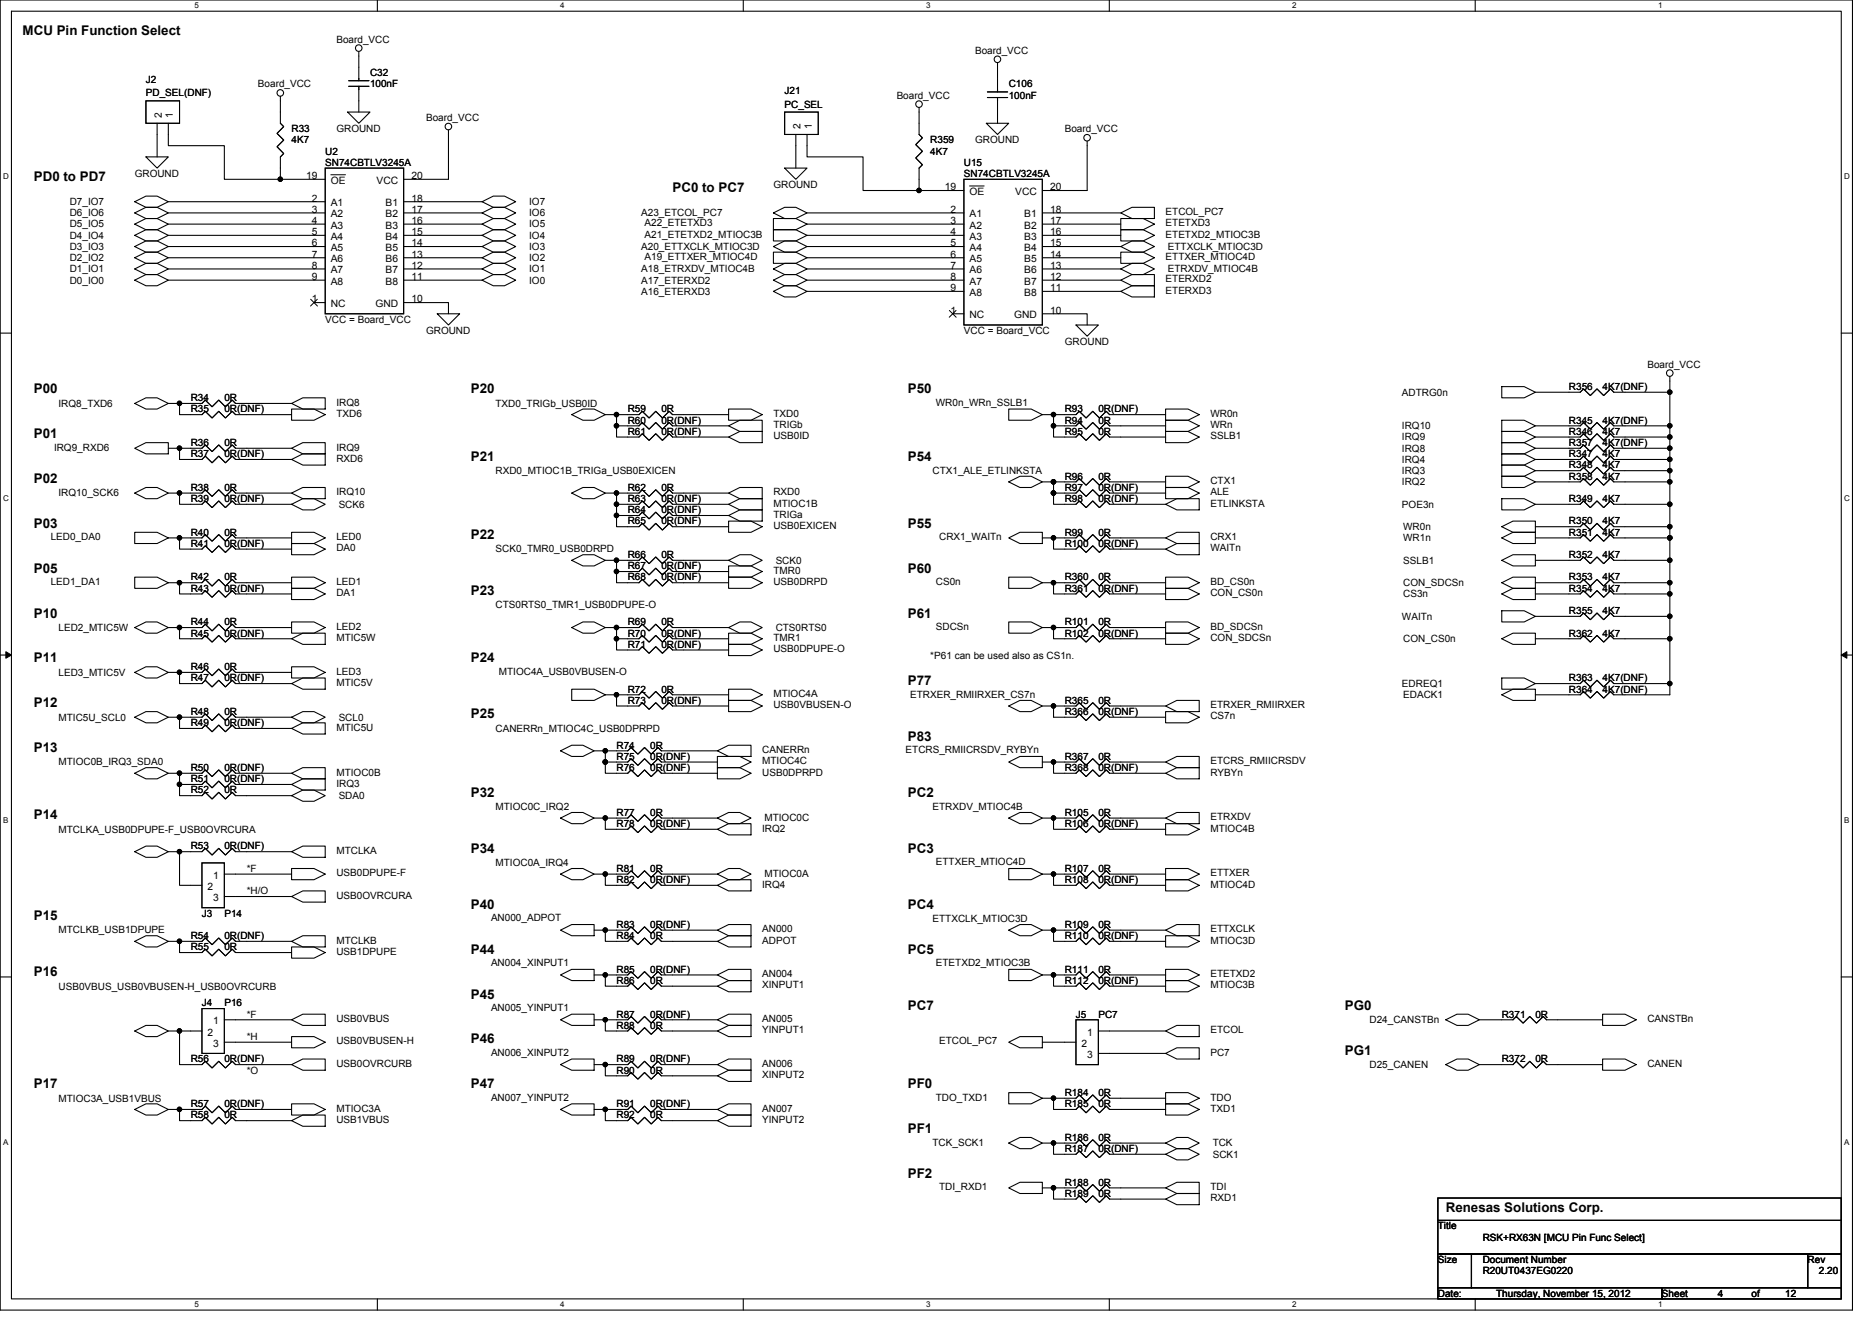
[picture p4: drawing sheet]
<svg xmlns="http://www.w3.org/2000/svg" width="297mm" height="210mm" viewBox="0 0 297 210" stroke-linecap="round" stroke-linejoin="round" font-family="sans-serif">
<defs><g id="words">
<g font-size="2.1">
<text x="3.6" y="5.5">MCU Pin Function Select</text>
<text x="5.4" y="28.6">PD0 to PD7</text>
<text x="106.7" y="30.4">PC0 to PC7</text>
<text x="5.4" y="62.4">P00</text>
<text x="74.7" y="62.4">P20</text>
<text x="144.1" y="62.4">P50</text>
<text x="5.4" y="69.5">P01</text>
<text x="5.4" y="76.6">P02</text>
<text x="74.7" y="73.1">P21</text>
<text x="144.1" y="73.1">P54</text>
<text x="5.4" y="83.8">P03</text>
<text x="144.1" y="83.8">P55</text>
<text x="74.7" y="85.5">P22</text>
<text x="5.4" y="90.9">P05</text>
<text x="74.7" y="94.4">P23</text>
<text x="144.1" y="90.9">P60</text>
<text x="5.4" y="98">P10</text>
<text x="144.1" y="98">P61</text>
<text x="5.4" y="105.1">P11</text>
<text x="74.7" y="105.1">P24</text>
<text x="5.4" y="112.2">P12</text>
<text x="74.7" y="114">P25</text>
<text x="144.1" y="108.6">P77</text>
<text x="5.4" y="119.3">P13</text>
<text x="144.1" y="117.5">P83</text>
<text x="5.4" y="130">P14</text>
<text x="74.7" y="126.4">P32</text>
<text x="144.1" y="126.4">PC2</text>
<text x="74.7" y="135.3">P34</text>
<text x="144.1" y="135.3">PC3</text>
<text x="5.4" y="146">P15</text>
<text x="74.7" y="144.2">P40</text>
<text x="144.1" y="144.2">PC4</text>
<text x="5.4" y="154.9">P16</text>
<text x="74.7" y="151.3">P44</text>
<text x="144.1" y="151.3">PC5</text>
<text x="74.7" y="158.4">P45</text>
<text x="144.1" y="160.2">PC7</text>
<text x="213.4" y="160.2">PG0</text>
<text x="74.7" y="165.5">P46</text>
<text x="213.4" y="167.3">PG1</text>
<text x="5.4" y="172.7">P17</text>
<text x="74.7" y="172.7">P47</text>
<text x="144.1" y="172.7">PF0</text>
<text x="144.1" y="179.8">PF1</text>
<text x="144.1" y="186.9">PF2</text>
<text x="229.4" y="192.2">Renesas Solutions Corp.</text>
</g>
<g font-size="1.6">
<text x="53.4" y="6.8">Board_VCC</text>
<text x="154.7" y="8.5">Board_VCC</text>
<text x="23.2" y="13.1">J2</text>
<text x="23.2" y="15.3">PD_SEL(DNF)</text>
<text x="40.9" y="13.9">Board_VCC</text>
<text x="58.7" y="12.1">C32</text>
<text x="58.7" y="13.9">100nF</text>
<text x="124.5" y="14.9">J21</text>
<text x="124.5" y="17.1">PC_SEL</text>
<text x="142.3" y="15.6">Board_VCC</text>
<text x="160.1" y="13.9">C106</text>
<text x="160.1" y="15.6">100nF</text>
<text x="25.7" y="18.7" transform="rotate(-90 25.7 18.7)">2</text>
<text x="27.4" y="18.7" transform="rotate(-90 27.4 18.7)">1</text>
<text x="46.3" y="21">R33</text>
<text x="46.3" y="22.8">4K7</text>
<text x="53.4" y="21">GROUND</text>
<text x="67.6" y="19.2">Board_VCC</text>
<text x="127" y="20.4" transform="rotate(-90 127 20.4)">2</text>
<text x="128.8" y="20.4" transform="rotate(-90 128.8 20.4)">1</text>
<text x="147.6" y="22.8">R359</text>
<text x="154.7" y="22.8">GROUND</text>
<text x="168.9" y="21">Board_VCC</text>
<text x="21.4" y="28.1">GROUND</text>
<text x="48.6" y="28.4">19</text>
<text x="51.6" y="24.5">U2</text>
<text x="51.6" y="26.3">SN74CBTLV3245A</text>
<text x="52.5" y="29.2">OE</text>
<text x="59.8" y="29.2">VCC</text>
<text x="65.3" y="28.4">20</text>
<text x="122.7" y="29.9">GROUND</text>
<text x="147.6" y="24.5">4K7</text>
<text x="152.9" y="26.3">U15</text>
<text x="152.9" y="28.1">SN74CBTLV3245A</text>
<text x="11.1" y="32.5">D7_IO7</text>
<text x="11.1" y="34.3">D6_IO6</text>
<text x="49.5" y="32">2</text>
<text x="49.5" y="33.8">3</text>
<text x="49.5" y="35.5">4</text>
<text x="52.5" y="32.7">A1</text>
<text x="52.5" y="34.5">A2</text>
<text x="61.2" y="34.5">B2</text>
<text x="61.2" y="32.7">B1</text>
<text x="65.3" y="35.5">16</text>
<text x="65.3" y="33.8">17</text>
<text x="65.3" y="32">18</text>
<text x="84" y="32.5">IO7</text>
<text x="84" y="34.3">IO6</text>
<text x="101.7" y="34.3">A23_ETCOL_PC7</text>
<text x="102.3" y="35.9">A22_ETETXD3</text>
<text x="149.9" y="30.2">19</text>
<text x="150.8" y="33.8">2</text>
<text x="150.8" y="35.5">3</text>
<text x="153.8" y="34.5">A1</text>
<text x="153.8" y="30.9">OE</text>
<text x="161.1" y="30.9">VCC</text>
<text x="162.5" y="34.5">B1</text>
<text x="166.6" y="35.5">17</text>
<text x="166.6" y="33.8">18</text>
<text x="166.6" y="30.2">20</text>
<text x="185" y="34.1">ETCOL_PC7</text>
<text x="185" y="35.9">ETETXD3</text>
<text x="11.1" y="36.1">D5_IO5</text>
<text x="11.1" y="37.9">D4_IO4</text>
<text x="11.1" y="39.6">D3_IO3</text>
<text x="11.1" y="41.4">D2_IO2</text>
<text x="49.5" y="37.3">5</text>
<text x="49.5" y="39.1">6</text>
<text x="49.5" y="40.9">7</text>
<text x="52.5" y="36.3">A3</text>
<text x="52.5" y="38.1">A4</text>
<text x="52.5" y="39.8">A5</text>
<text x="52.5" y="41.6">A6</text>
<text x="61.2" y="41.6">B6</text>
<text x="61.2" y="39.8">B5</text>
<text x="61.2" y="38.1">B4</text>
<text x="61.2" y="36.3">B3</text>
<text x="65.3" y="40.9">13</text>
<text x="65.3" y="39.1">14</text>
<text x="65.3" y="37.3">15</text>
<text x="84" y="36.1">IO5</text>
<text x="84" y="37.9">IO4</text>
<text x="84" y="39.6">IO3</text>
<text x="84" y="41.4">IO2</text>
<text x="101.7" y="39.6">A20_ETTXCLK_MTIOC3D</text>
<text x="102.3" y="37.7">A21_ETETXD2_MTIOC3B</text>
<text x="102.3" y="41.3">A19_ETTXER_MTIOC4D</text>
<text x="150.8" y="37.3">4</text>
<text x="150.8" y="39.1">5</text>
<text x="150.8" y="40.9">6</text>
<text x="153.8" y="36.3">A2</text>
<text x="153.8" y="38.1">A3</text>
<text x="153.8" y="39.8">A4</text>
<text x="153.8" y="41.6">A5</text>
<text x="162.5" y="41.6">B5</text>
<text x="162.5" y="39.8">B4</text>
<text x="162.5" y="38.1">B3</text>
<text x="162.5" y="36.3">B2</text>
<text x="166.6" y="40.9">14</text>
<text x="166.6" y="39.1">15</text>
<text x="166.6" y="37.3">16</text>
<text x="185" y="37.7">ETETXD2_MTIOC3B</text>
<text x="185" y="41.3">ETTXER_MTIOC4D</text>
<text x="185.3" y="39.6">ETTXCLK_MTIOC3D</text>
<text x="11.1" y="43.2">D1_IO1</text>
<text x="11.1" y="45">D0_IO0</text>
<text x="49.5" y="48">1</text>
<text x="49.5" y="42.7">8</text>
<text x="49.5" y="44.4">9</text>
<text x="52.5" y="43.4">A7</text>
<text x="52.5" y="45.2">A8</text>
<text x="61.2" y="45.2">B8</text>
<text x="61.2" y="43.4">B7</text>
<text x="65.3" y="44.4">11</text>
<text x="65.3" y="42.7">12</text>
<text x="65.3" y="48">10</text>
<text x="84" y="43.2">IO1</text>
<text x="84" y="45">IO0</text>
<text x="101.7" y="43.2">A18_ETRXDV_MTIOC4B</text>
<text x="101.7" y="45">A17_ETERXD2</text>
<text x="101.7" y="46.8">A16_ETERXD3</text>
<text x="150.8" y="42.7">7</text>
<text x="150.8" y="44.4">8</text>
<text x="150.8" y="46.2">9</text>
<text x="153.8" y="43.4">A6</text>
<text x="153.8" y="45.2">A7</text>
<text x="153.8" y="46.9">A8</text>
<text x="162.5" y="46.9">B8</text>
<text x="162.5" y="45.2">B7</text>
<text x="162.5" y="43.4">B6</text>
<text x="166.6" y="46.2">11</text>
<text x="166.6" y="44.4">12</text>
<text x="166.6" y="42.7">13</text>
<text x="185" y="44.8">ETERXD2</text>
<text x="185" y="46.6">ETERXD3</text>
<text x="185.3" y="43.2">ETRXDV_MTIOC4B</text>
<text x="51.6" y="51.2">VCC = Board_VCC</text>
<text x="52.5" y="48.7">NC</text>
<text x="59.6" y="48.7">GND</text>
<text x="67.6" y="53">GROUND</text>
<text x="150.8" y="49.8">1</text>
<text x="152.9" y="53">VCC = Board_VCC</text>
<text x="153.8" y="50.5">NC</text>
<text x="160.9" y="50.5">GND</text>
<text x="166.6" y="49.8">10</text>
<text x="168.9" y="54.8">GROUND</text>
<text x="261.4" y="58.3">Board_VCC</text>
<text x="9.3" y="64.5">IRQ8_TXD6</text>
<text x="30.3" y="63.6">R34</text>
<text x="30.3" y="65.4">R35</text>
<text x="35.6" y="63.6">0R</text>
<text x="35.6" y="65.4">0R(DNF)</text>
<text x="53.4" y="64.4">IRQ8</text>
<text x="78.6" y="64.5">TXD0_TRIGb_USB0ID</text>
<text x="99.6" y="65.4">R59</text>
<text x="104.9" y="65.4">0R</text>
<text x="148.5" y="64.4">WR0n_WRn_SSLB1</text>
<text x="168.9" y="65.4">R93</text>
<text x="174.3" y="65.4">0R(DNF)</text>
<text x="222.5" y="62.8">ADTRG0n</text>
<text x="249" y="61.9">R356</text>
<text x="254.3" y="61.9">4K7(DNF)</text>
<text x="8.6" y="71.5">IRQ9_RXD6</text>
<text x="30.3" y="70.8">R36</text>
<text x="35.6" y="70.8">0R</text>
<text x="53.4" y="66.1">TXD6</text>
<text x="53.4" y="71.5">IRQ9</text>
<text x="99.6" y="69">R61</text>
<text x="99.6" y="67.2">R60</text>
<text x="104.9" y="69">0R(DNF)</text>
<text x="104.9" y="67.2">0R(DNF)</text>
<text x="122.7" y="66.1">TXD0</text>
<text x="122.7" y="67.9">TRIGb</text>
<text x="122.7" y="69.7">USB0ID</text>
<text x="168.9" y="69">R95</text>
<text x="168.9" y="67.2">R94</text>
<text x="174.3" y="69">0R</text>
<text x="174.3" y="67.2">0R</text>
<text x="192.1" y="66.1">WR0n</text>
<text x="192.1" y="67.9">WRn</text>
<text x="192.1" y="69.7">SSLB1</text>
<text x="222.5" y="68.1">IRQ10</text>
<text x="222.5" y="69.9">IRQ9</text>
<text x="222.5" y="71.6">IRQ8</text>
<text x="249" y="67.2">R345</text>
<text x="249" y="70.8">R357</text>
<text x="249" y="69">R346</text>
<text x="254.3" y="67.2">4K7(DNF)</text>
<text x="254.3" y="70.8">4K7(DNF)</text>
<text x="254.3" y="69">4K7</text>
<text x="30.3" y="72.5">R37</text>
<text x="30.3" y="77.9">R38</text>
<text x="35.6" y="72.5">0R(DNF)</text>
<text x="35.6" y="77.9">0R</text>
<text x="53.4" y="73.3">RXD6</text>
<text x="78.6" y="75.2">RXD0_MTIOC1B_TRIGa_USB0EXICEN</text>
<text x="99.6" y="77.9">R62</text>
<text x="104.9" y="77.9">0R</text>
<text x="148" y="75.2">CTX1_ALE_ETLINKSTA</text>
<text x="168.9" y="76.1">R96</text>
<text x="168.9" y="77.9">R97</text>
<text x="174.3" y="76.1">0R</text>
<text x="174.3" y="77.9">0R(DNF)</text>
<text x="192.1" y="76.8">CTX1</text>
<text x="222.5" y="75.2">IRQ3</text>
<text x="222.5" y="73.4">IRQ4</text>
<text x="222.5" y="77">IRQ2</text>
<text x="249" y="72.5">R347</text>
<text x="249" y="76.1">R358</text>
<text x="249" y="74.3">R348</text>
<text x="254.3" y="72.5">4K7</text>
<text x="254.3" y="76.1">4K7</text>
<text x="254.3" y="74.3">4K7</text>
<text x="9.3" y="78.8">IRQ10_SCK6</text>
<text x="30.3" y="79.7">R39</text>
<text x="35.6" y="79.7">0R(DNF)</text>
<text x="53.4" y="78.6">IRQ10</text>
<text x="53.7" y="80.5">SCK6</text>
<text x="99.6" y="81.4">R64</text>
<text x="99.6" y="83.2">R65</text>
<text x="99.6" y="79.7">R63</text>
<text x="104.9" y="81.4">0R(DNF)</text>
<text x="104.9" y="83.2">0R(DNF)</text>
<text x="104.9" y="79.7">0R(DNF)</text>
<text x="122.7" y="78.6">RXD0</text>
<text x="122.7" y="80.4">MTIOC1B</text>
<text x="122.7" y="82.1">TRIGa</text>
<text x="122.7" y="83.9">USB0EXICEN</text>
<text x="168.9" y="79.7">R98</text>
<text x="174.3" y="79.7">0R(DNF)</text>
<text x="192.1" y="78.6">ALE</text>
<text x="192.1" y="80.4">ETLINKSTA</text>
<text x="222.5" y="80.5">POE3n</text>
<text x="249" y="83.2">R350</text>
<text x="249" y="79.7">R349</text>
<text x="254.3" y="83.2">4K7</text>
<text x="254.3" y="79.7">4K7</text>
<text x="8" y="85.7">LED0_DA0</text>
<text x="30.3" y="86.8">R41</text>
<text x="30.3" y="85">R40</text>
<text x="35.6" y="86.8">0R(DNF)</text>
<text x="35.6" y="85">0R</text>
<text x="53.4" y="85.7">LED0</text>
<text x="53.4" y="87.5">DA0</text>
<text x="78.6" y="87.7">SCK0_TMR0_USB0DRPD</text>
<text x="99.6" y="88.5">R66</text>
<text x="104.9" y="88.5">0R</text>
<text x="123.1" y="89.4">SCK0</text>
<text x="149" y="85.7">CRX1_WAITn</text>
<text x="168.9" y="85">R99</text>
<text x="168.9" y="86.8">R100</text>
<text x="174.3" y="86.8">0R(DNF)</text>
<text x="174.3" y="85">0R</text>
<text x="192.1" y="85.7">CRX1</text>
<text x="192.1" y="87.5">WAITn</text>
<text x="222.6" y="85.9">WR1n</text>
<text x="222.6" y="84.1">WR0n</text>
<text x="222.6" y="89.4">SSLB1</text>
<text x="249" y="88.5">R352</text>
<text x="249" y="85">R351</text>
<text x="254.3" y="88.5">4K7</text>
<text x="254.3" y="85">4K7</text>
<text x="8" y="92.8">LED1_DA1</text>
<text x="30.3" y="92.1">R42</text>
<text x="30.3" y="93.9">R43</text>
<text x="35.6" y="92.1">0R</text>
<text x="35.6" y="93.9">0R(DNF)</text>
<text x="53.4" y="92.8">LED1</text>
<text x="53.4" y="94.6">DA1</text>
<text x="99.6" y="90.3">R67</text>
<text x="99.6" y="92.1">R68</text>
<text x="104.9" y="90.3">0R(DNF)</text>
<text x="104.9" y="92.1">0R(DNF)</text>
<text x="122.7" y="91">TMR0</text>
<text x="122.7" y="92.8">USB0DRPD</text>
<text x="148.5" y="92.8">CS0n</text>
<text x="168.9" y="92.1">R360</text>
<text x="168.9" y="93.9">R361</text>
<text x="174.3" y="92.1">0R</text>
<text x="174.3" y="93.9">0R(DNF)</text>
<text x="192.1" y="92.8">BD_CS0n</text>
<text x="192.1" y="94.6">CON_CS0n</text>
<text x="222.6" y="93">CON_SDCSn</text>
<text x="222.6" y="94.8">CS3n</text>
<text x="249" y="93.9">R354</text>
<text x="249" y="92.1">R353</text>
<text x="254.3" y="93.9">4K7</text>
<text x="254.3" y="92.1">4K7</text>
<text x="9.3" y="100.1">LED2_MTIC5W</text>
<text x="30.3" y="101">R45</text>
<text x="30.3" y="99.2">R44</text>
<text x="35.6" y="101">0R(DNF)</text>
<text x="35.6" y="99.2">0R</text>
<text x="53.4" y="99.9">LED2</text>
<text x="53.4" y="101.7">MTIC5W</text>
<text x="78.6" y="96.5">CTS0RTS0_TMR1_USB0DPUPE-O</text>
<text x="99.6" y="99.2">R69</text>
<text x="99.6" y="101">R70</text>
<text x="104.9" y="99.2">0R</text>
<text x="104.9" y="101">0R(DNF)</text>
<text x="122.7" y="101.7">TMR1</text>
<text x="123.1" y="100.1">CTS0RTS0</text>
<text x="148.5" y="99.9">SDCSn</text>
<text x="168.9" y="101">R102</text>
<text x="168.9" y="99.2">R101</text>
<text x="174.3" y="101">0R(DNF)</text>
<text x="174.3" y="99.2">0R</text>
<text x="192.1" y="99.9">BD_SDCSn</text>
<text x="192.1" y="101.7">CON_SDCSn</text>
<text x="222.5" y="98.3">WAITn</text>
<text x="222.6" y="101.9">CON_CS0n</text>
<text x="249" y="101">R362</text>
<text x="249" y="97.4">R355</text>
<text x="254.3" y="101">4K7</text>
<text x="254.3" y="97.4">4K7</text>
<text x="9.3" y="107.2">LED3_MTIC5V</text>
<text x="30.3" y="106.3">R46</text>
<text x="35.6" y="106.3">0R</text>
<text x="53.4" y="107">LED3</text>
<text x="79.2" y="107">MTIOC4A_USB0VBUSEN-O</text>
<text x="99.6" y="102.8">R71</text>
<text x="104.9" y="102.8">0R(DNF)</text>
<text x="122.7" y="103.5">USB0DPUPE-O</text>
<text x="147.6" y="104.5">*P61 can be used also as CS1n.</text>
<text x="30.3" y="108.1">R47</text>
<text x="30.3" y="113.4">R48</text>
<text x="35.6" y="108.1">0R(DNF)</text>
<text x="35.6" y="113.4">0R</text>
<text x="53.4" y="108.8">MTIC5V</text>
<text x="99.6" y="111.7">R73</text>
<text x="99.6" y="109.9">R72</text>
<text x="104.9" y="111.7">0R(DNF)</text>
<text x="104.9" y="109.9">0R</text>
<text x="122.7" y="110.6">MTIOC4A</text>
<text x="122.7" y="112.4">USB0VBUSEN-O</text>
<text x="144.4" y="110.8">ETRXER_RMIIRXER_CS7n</text>
<text x="168.9" y="113.4">R366</text>
<text x="168.9" y="111.7">R365</text>
<text x="174.3" y="113.4">0R(DNF)</text>
<text x="174.3" y="111.7">0R</text>
<text x="192.1" y="112.4">ETRXER_RMIIRXER</text>
<text x="222.5" y="109">EDREQ1</text>
<text x="222.6" y="110.8">EDACK1</text>
<text x="249" y="108.1">R363</text>
<text x="249" y="109.9">R364</text>
<text x="254.3" y="108.1">4K7(DNF)</text>
<text x="254.3" y="109.9">4K7(DNF)</text>
<text x="9.3" y="114.3">MTIC5U_SCL0</text>
<text x="30.3" y="115.2">R49</text>
<text x="35.6" y="115.2">0R(DNF)</text>
<text x="53.4" y="115.9">MTIC5U</text>
<text x="53.7" y="114.3">SCL0</text>
<text x="78.6" y="116.1">CANERRn_MTIOC4C_USB0DPRPD</text>
<text x="97.8" y="118.8">R74</text>
<text x="103.2" y="118.8">0R</text>
<text x="120.9" y="119.5">CANERRn</text>
<text x="143.7" y="119.5">ETCRS_RMIICRSDV_RYBYn</text>
<text x="192.1" y="114.2">CS7n</text>
<text x="9.3" y="121.4">MTIOC0B_IRQ3_SDA0</text>
<text x="30.3" y="125.9">R52</text>
<text x="30.3" y="124.1">R51</text>
<text x="30.3" y="122.3">R50</text>
<text x="35.6" y="125.9">0R</text>
<text x="35.6" y="124.1">0R(DNF)</text>
<text x="35.6" y="122.3">0R(DNF)</text>
<text x="53.4" y="123">MTIOC0B</text>
<text x="53.4" y="124.8">IRQ3</text>
<text x="97.8" y="122.3">R76</text>
<text x="97.8" y="120.5">R75</text>
<text x="103.2" y="122.3">0R(DNF)</text>
<text x="103.2" y="120.5">0R(DNF)</text>
<text x="120.9" y="121.3">MTIOC4C</text>
<text x="120.9" y="123">USB0DPRPD</text>
<text x="168.9" y="120.5">R367</text>
<text x="168.9" y="122.3">R368</text>
<text x="174.3" y="120.5">0R</text>
<text x="174.3" y="122.3">0R(DNF)</text>
<text x="192.1" y="121.3">ETCRS_RMIICRSDV</text>
<text x="192.1" y="123">RYBYn</text>
<text x="53.7" y="126.8">SDA0</text>
<text x="78.6" y="128.5">MTIOC0C_IRQ2</text>
<text x="97.8" y="129.4">R77</text>
<text x="97.8" y="131.2">R78</text>
<text x="103.2" y="129.4">0R</text>
<text x="103.2" y="131.2">0R(DNF)</text>
<text x="120.9" y="131.9">IRQ2</text>
<text x="121.3" y="130.3">MTIOC0C</text>
<text x="148" y="128.5">ETRXDV_MTIOC4B</text>
<text x="168.9" y="129.4">R105</text>
<text x="168.9" y="131.2">R106</text>
<text x="174.3" y="129.4">0R</text>
<text x="174.3" y="131.2">0R(DNF)</text>
<text x="192.1" y="130.2">ETRXDV</text>
<text x="192.1" y="131.9">MTIOC4B</text>
<text x="9.3" y="132.1">MTCLKA_USB0DPUPE-F_USB0OVRCURA</text>
<text x="30.3" y="134.8">R53</text>
<text x="35.6" y="134.8">0R(DNF)</text>
<text x="53.4" y="135.5">MTCLKA</text>
<text x="78.6" y="137.4">MTIOC0A_IRQ4</text>
<text x="148.5" y="137.3">ETTXER_MTIOC4D</text>
<text x="32.9" y="141.2">2</text>
<text x="33.8" y="139.4">1</text>
<text x="33.8" y="143">3</text>
<text x="39.2" y="138.3">*F</text>
<text x="39.2" y="141.9">*H/O</text>
<text x="53.4" y="139">USB0DPUPE-F</text>
<text x="53.4" y="142.6">USB0OVRCURA</text>
<text x="97.8" y="138.3">R81</text>
<text x="97.8" y="140.1">R82</text>
<text x="103.2" y="138.3">0R</text>
<text x="103.2" y="140.1">0R(DNF)</text>
<text x="120.9" y="140.8">IRQ4</text>
<text x="121.3" y="139.2">MTIOC0A</text>
<text x="168.9" y="138.3">R107</text>
<text x="168.9" y="140.1">R108</text>
<text x="174.3" y="138.3">0R</text>
<text x="174.3" y="140.1">0R(DNF)</text>
<text x="192.1" y="139">ETTXER</text>
<text x="192.1" y="140.8">MTIOC4D</text>
<text x="9.3" y="148.1">MTCLKB_USB1DPUPE</text>
<text x="30.3" y="149">R54</text>
<text x="32" y="145.4">J3</text>
<text x="35.6" y="149">0R(DNF)</text>
<text x="35.6" y="145.4">P14</text>
<text x="53.4" y="149.7">MTCLKB</text>
<text x="77.9" y="146.2">AN000_ADPOT</text>
<text x="97.8" y="149">R84</text>
<text x="97.8" y="147.2">R83</text>
<text x="103.2" y="149">0R</text>
<text x="103.2" y="147.2">0R(DNF)</text>
<text x="120.9" y="147.9">AN000</text>
<text x="120.9" y="149.7">ADPOT</text>
<text x="148" y="146.3">ETTXCLK_MTIOC3D</text>
<text x="168.9" y="147.2">R109</text>
<text x="168.9" y="149">R110</text>
<text x="174.3" y="147.2">0R</text>
<text x="174.3" y="149">0R(DNF)</text>
<text x="192.1" y="147.9">ETTXCLK</text>
<text x="192.1" y="149.7">MTIOC3D</text>
<text x="30.3" y="150.8">R55</text>
<text x="35.6" y="150.8">0R</text>
<text x="53.4" y="151.5">USB1DPUPE</text>
<text x="77.9" y="153.3">AN004_XINPUT1</text>
<text x="97.8" y="154.3">R85</text>
<text x="103.2" y="154.3">0R(DNF)</text>
<text x="120.9" y="155">AN004</text>
<text x="148.5" y="153.3">ETETXD2_MTIOC3B</text>
<text x="168.9" y="154.3">R111</text>
<text x="174.3" y="154.3">0R</text>
<text x="192.1" y="155">ETETXD2</text>
<text x="9.3" y="157">USB0VBUS_USB0VBUSEN-H_USB0OVRCURB</text>
<text x="32" y="159.7">J4</text>
<text x="35.6" y="159.7">P16</text>
<text x="39.2" y="161.4">*F</text>
<text x="77.9" y="160.4">AN005_YINPUT1</text>
<text x="97.8" y="156.1">R86</text>
<text x="97.8" y="161.4">R87</text>
<text x="103.2" y="156.1">0R</text>
<text x="103.2" y="161.4">0R(DNF)</text>
<text x="120.9" y="156.8">XINPUT1</text>
<text x="168.9" y="156.1">R112</text>
<text x="170.7" y="161.4">J5</text>
<text x="174.3" y="156.1">0R(DNF)</text>
<text x="174.3" y="161.4">PC7</text>
<text x="192.1" y="156.8">MTIOC3B</text>
<text x="238.3" y="161.4">R371</text>
<text x="243.6" y="161.4">0R</text>
<text x="32.9" y="164.3">2</text>
<text x="33.8" y="162.5">1</text>
<text x="33.8" y="166.1">3</text>
<text x="39.2" y="165">*H</text>
<text x="53.4" y="162.2">USB0VBUS</text>
<text x="53.4" y="165.7">USB0VBUSEN-H</text>
<text x="77.9" y="167.5">AN006_XINPUT2</text>
<text x="97.8" y="163.2">R88</text>
<text x="103.2" y="163.2">0R</text>
<text x="120.9" y="162.2">AN005</text>
<text x="120.9" y="163.9">YINPUT1</text>
<text x="149" y="165.7">ETCOL_PC7</text>
<text x="171.6" y="166.1">2</text>
<text x="172.5" y="164.3">1</text>
<text x="172.5" y="167.9">3</text>
<text x="192.1" y="163.9">ETCOL</text>
<text x="192.1" y="167.5">PC7</text>
<text x="217.3" y="162.3">D24_CANSTBn</text>
<text x="261.4" y="162.2">CANSTBn</text>
<text x="30.3" y="168.6">R56</text>
<text x="35.6" y="168.6">0R(DNF)</text>
<text x="39.2" y="170.3">*O</text>
<text x="53.4" y="169.3">USB0OVRCURB</text>
<text x="97.8" y="170.3">R90</text>
<text x="97.8" y="168.6">R89</text>
<text x="103.2" y="170.3">0R</text>
<text x="103.2" y="168.6">0R(DNF)</text>
<text x="120.9" y="169.3">AN006</text>
<text x="120.9" y="171">XINPUT2</text>
<text x="168.9" y="173.9">R184</text>
<text x="174.3" y="173.9">0R</text>
<text x="217.3" y="169.4">D25_CANEN</text>
<text x="238.3" y="168.6">R372</text>
<text x="243.6" y="168.6">0R</text>
<text x="261.4" y="169.3">CANEN</text>
<text x="9.3" y="174.8">MTIOC3A_USB1VBUS</text>
<text x="30.3" y="177.4">R58</text>
<text x="30.3" y="175.7">R57</text>
<text x="35.6" y="177.4">0R</text>
<text x="35.6" y="175.7">0R(DNF)</text>
<text x="53.4" y="176.4">MTIOC3A</text>
<text x="53.4" y="178.2">USB1VBUS</text>
<text x="77.9" y="174.6">AN007_YINPUT2</text>
<text x="97.8" y="175.7">R91</text>
<text x="97.8" y="177.4">R92</text>
<text x="103.2" y="175.7">0R(DNF)</text>
<text x="103.2" y="177.4">0R</text>
<text x="120.9" y="176.4">AN007</text>
<text x="120.9" y="178.2">YINPUT2</text>
<text x="148.5" y="174.6">TDO_TXD1</text>
<text x="168.9" y="175.7">R185</text>
<text x="174.3" y="175.7">0R</text>
<text x="192.1" y="174.6">TDO</text>
<text x="192.1" y="176.4">TXD1</text>
<text x="148" y="181.9">TCK_SCK1</text>
<text x="168.9" y="181">R186</text>
<text x="168.9" y="182.8">R187</text>
<text x="174.3" y="181">0R</text>
<text x="174.3" y="182.8">0R(DNF)</text>
<text x="192.4" y="181.9">TCK</text>
<text x="192.4" y="183.7">SCK1</text>
<text x="149" y="188.8">TDI_RXD1</text>
<text x="168.9" y="189.9">R189</text>
<text x="168.9" y="188.1">R188</text>
<text x="174.3" y="189.9">0R</text>
<text x="174.3" y="188.1">0R</text>
<text x="192.1" y="188.8">TDI</text>
<text x="192.1" y="190.6">RXD1</text>
<text x="228.2" y="195.1">Title</text>
<text x="235.3" y="196.8">RSK+RX63N [MCU Pin Func Select]</text>
<text x="228.2" y="200.4">Size</text>
<text x="235.3" y="200.4">Document Number</text>
<text x="235.3" y="202.2">R20UT0437EG0220</text>
<text x="286.8" y="200.4">Rev</text>
<text x="288.6" y="202.2">2.20</text>
<text x="228.2" y="205.7">Date:</text>
<text x="237.4" y="205.7">Thursday, November 15, 2012</text>
<text x="263.7" y="205.7">Sheet</text>
<text x="272.6" y="205.7">4</text>
<text x="277.9" y="205.7">of</text>
<text x="283.3" y="205.7">12</text>
</g>
<g font-size="1.3">
<text x="30.8" y="1.3">5</text>
<text x="88.9" y="1.3">4</text>
<text x="147" y="1.3">3</text>
<text x="205" y="1.3">2</text>
<text x="263.1" y="1.3">1</text>
<text x=".5" y="28.4">D</text>
<text x="292.6" y="28.4">D</text>
<text x=".5" y="79.5">C</text>
<text x="292.6" y="79.5">C</text>
<text x=".5" y="130.6">B</text>
<text x="292.6" y="130.6">B</text>
<text x=".5" y="181.7">A</text>
<text x="292.6" y="181.7">A</text>
<text x="30.8" y="207.4">5</text>
<text x="88.9" y="207.4">4</text>
<text x="147" y="207.4">3</text>
<text x="205" y="207.4">2</text>
<text x="263.1" y="207.4">1</text>
</g>
</g></defs>
<path d="M0 0h293.9v207.9h-293.9zM1.8 1.8h290.4v204.3h-290.4z" fill="none" stroke="#000" stroke-width=".17"/>
<g fill="#fff">
<path d="M30.8 .2h.7v1.4h-.7z"/>
<path d="M30.8 206.3h.7v1.4h-.7z"/>
</g>
<path d="M59.9 0v1.8M59.9 206.1v1.8" fill="none" stroke="#000" stroke-width=".17"/>
<g fill="#fff">
<path d="M88.9 .2h.7v1.4h-.7z"/>
<path d="M88.9 206.3h.7v1.4h-.7z"/>
</g>
<path d="M117.9 0v1.8M117.9 206.1v1.8" fill="none" stroke="#000" stroke-width=".17"/>
<g fill="#fff">
<path d="M147 .2h.7v1.4h-.7z"/>
<path d="M147 206.3h.7v1.4h-.7z"/>
</g>
<path d="M176 0v1.8M176 206.1v1.8" fill="none" stroke="#000" stroke-width=".17"/>
<g fill="#fff">
<path d="M205 .2h.7v1.4h-.7z"/>
<path d="M205 206.3h.7v1.4h-.7z"/>
</g>
<path d="M234.1 0v1.8M234.1 206.1v1.8" fill="none" stroke="#000" stroke-width=".17"/>
<g fill="#fff">
<path d="M263.1 .2h.7v1.4h-.7z"/>
<path d="M263.1 206.3h.7v1.4h-.7z"/>
<path d="M.5 27.3h.9v1.4h-.9z"/>
<path d="M292.6 27.3h.9v1.4h-.9z"/>
<path d="M.5 78.4h.9v1.4h-.9z"/>
<path d="M292.6 78.4h.9v1.4h-.9z"/>
</g>
<path d="M0 52.9h1.8M292.2 52.9h1.7" fill="none" stroke="#000" stroke-width=".17"/>
<g fill="#fff">
<path d="M.5 129.5h.8v1.4h-.8z"/>
<path d="M292.6 129.5h.9v1.4h-.9z"/>
</g>
<path d="M0 103.9h1.8M292.2 103.9h1.7" fill="none" stroke="#000" stroke-width=".17"/>
<path d="M.9 103.4l.9 .5-.9 .5zM292.2 103.9l.8-.5v1z" fill="#000" stroke="#000" stroke-width=".16"/>
<g fill="#fff">
<path d="M.5 180.5h.8v1.4h-.8z"/>
<path d="M292.6 180.5h.9v1.4h-.9z"/>
</g>
<g fill="none" stroke="#000" stroke-width=".17">
<path d="M23.2 16h5.3v3.6h-5.3zM24.9 19.6v5.3M26.7 19.6v3.5h8.9v5.3h8.9M44.5 15.3v4.3l.5 .5-1 1.1 1 1-1 1.1 1 1.1-.5 .5v3.5h7.1M55.2 17.8h3.5l-1.8 1.8zM55.3 13.7h3.2M55.3 12.8h3.2M56.9 8.2v4.6M56.9 13.7v4.1M124.5 17.8h5.3v3.5h-5.3zM145.8 17.1v4.2l.6 .6-1.1 1 1.1 1.1-1.1 1.1 1.1 1-.6 .6v3.5h7.1M156.5 19.6h3.6l-1.8 1.7z"/>
<path d="M156.7 15.5h3.2M156.7 14.6h3.2M158.3 9.9v4.7M158.3 15.5v4.1M21.4 33.8l1.8-.9h1.7l1.8 .9-1.8 .9h-1.7zM21.4 35.6l1.8-.9h1.7l1.8 .9-1.8 .8h-1.7zM21.4 37.3l1.8-.9h1.7l1.8 .9-1.8 .9h-1.7zM21.4 39.1l1.8-.9h1.7l1.8 .9-1.8 .9h-1.7zM21.4 32l1.8-.9h1.7l1.8 .9-1.8 .9h-1.7zM23.2 24.9h3.5l-1.8 1.8zM26.7 33.8h24.9M26.7 35.6h24.9"/>
<path d="M26.7 32h24.9M51.6 26.7h12.4v23.1h-12.4zM51.6 37.3h-24.9M51.6 39.1h-24.9M64 32h12.5M64 33.8h12.5M64 35.6h12.5M64 37.3h12.5M64 39.1h12.5M71.2 20.6v7.8h-7.2M76.5 32l1.8-.9h1.7l1.8 .9-1.8 .9h-1.7zM76.5 33.8l1.8-.9h1.7l1.8 .9-1.8 .9h-1.7z"/>
<path d="M76.5 35.6l1.8-.9h1.7l1.8 .9-1.8 .8h-1.7zM76.5 37.3l1.8-.9h1.7l1.8 .9-1.8 .9h-1.7zM76.5 39.1l1.8-.9h1.7l1.8 .9-1.8 .9h-1.7zM122.7 36.4h3.6l1.8 .9-1.8 .9h-3.6zM122.7 34.7h3.6l1.8 .9-1.8 .8h-3.6zM122.7 33.8l1.8-.9h1.8l1.8 .9-1.8 .9h-1.8zM122.7 39.1l1.8-.9h1.8l1.8 .9-1.8 .9h-1.8zM124.5 26.7h3.6l-1.8 1.7zM126.3 21.3v5.4M128.1 35.6h24.8M128.1 21.3v3.6h8.8v5.3h8.9M128.1 33.8h24.8"/>
<path d="M152.9 28.4h12.5v23.2h-12.5zM152.9 37.3h-24.8M152.9 39.1h-24.8M165.4 33.8h12.4M165.4 35.6h12.4M165.4 37.3h12.4M165.4 39.1h12.4M172.5 22.4v7.8h-7.1M177.8 33.8l1.8-.9h3.6v1.8h-3.6zM177.8 34.7h3.6l1.8 .9-1.8 .8h-3.6zM177.8 36.4h3.6l1.8 .9-1.8 .9h-3.6zM177.8 39.1l1.8-.9h1.8l1.8 .9-1.8 .9h-1.8z"/>
<path d="M21.4 40.9l1.8-.9h1.7l1.8 .9-1.8 .9h-1.7zM21.4 42.7l1.8-.9h1.7l1.8 .9-1.8 .9h-1.7zM21.4 44.4l1.8-.8h1.7l1.8 .8-1.8 .9h-1.7zM49.8 48h1.8M51.6 40.9h-24.9M51.6 42.7h-24.9M51.6 44.4l-24.9 .1M64 40.9h12.5M64 42.7h12.5M64 44.4l12.5 .1M64 48h7.2v1.8M69.4 49.8h3.5l-1.7 1.8z"/>
<path d="M76.5 40.9l1.8-.9h1.7l1.8 .9-1.8 .9h-1.7zM76.5 42.7l1.8-.9h1.7l1.8 .9-1.8 .9h-1.7zM76.5 44.4l1.8-.8h1.7l1.8 .8-1.8 .9h-1.7zM122.7 40h3.6l1.8 .9-1.8 .9h-3.6zM122.7 42.7l1.8-.9h1.8l1.8 .9-1.8 .9h-1.8zM122.7 44.4l1.8-.8h1.8l1.8 .8-1.8 .9h-1.8zM122.7 46.2l1.8-.9h1.8l1.8 .9-1.8 .9h-1.8zM151.2 49.8h1.7M152.9 40.9h-24.8M152.9 42.7h-24.8M152.9 44.4l-24.8 .1M152.9 46.2h-24.8"/>
<path d="M165.4 40.9h12.4M165.4 42.7h12.4M165.4 44.4l12.4 .1M165.4 46.2h12.4M165.4 49.8h7.1v1.8M170.7 51.6h3.6l-1.8 1.7zM177.8 40h3.6l1.8 .9-1.8 .9h-3.6zM177.8 44.5l1.8-.9h3.6v1.7h-3.6zM177.8 46.2l1.8-.9h3.6v1.8h-3.6zM177.8 42.7l1.8-.9h1.8l1.8 .9-1.8 .9h-1.8zM265 59.7v2.5M21.4 71.1l1.8-.9h3.5v1.8h-3.5z"/>
<path d="M21.4 64l1.8-.9h1.7l1.8 .9-1.8 .9h-1.7zM21.4 78.2l1.8-.9h1.7l1.8 .9-1.8 .9h-1.7zM26.7 64h1.8M26.7 71.1h1.8M26.7 78.2h1.8M28.5 64v1.8h3.5l.6-.5 1.1 1 1-1 1.1 1 1-1 .6 .5h8.9M28.5 64h3.5l.6-.5 1.1 1 1-1 1.1 1 1-1 .6 .5h8.9M28.5 71.1h3.5l.6-.5 1.1 1 1-1 1.1 1 1-1 .6 .5h8.9M28.5 78.2h3.5l.6-.5 1.1 1.1 1-1.1 1.1 1.1 1-1.1 .6 .5h8.9M28.5 71.1v1.8h3.5l.6-.5 1.1 1 1-1 1.1 1 1-1 .6 .5h8.9M28.5 78.2v1.8h3.5l.6-.5 1.1 1 1-1 1.1 1 1-1 .6 .5h8.9M46.3 64l1.7-.9h3.6v1.8h-3.6z"/>
<path d="M46.3 64.9h3.5l1.8 .9-1.8 .9h-3.5zM46.3 71.1l1.7-.9h3.6v1.8h-3.6zM46.3 72.9l1.7-.9h3.6v1.8h-3.6zM46.3 78.2l1.7-.9h3.6v1.8h-3.6zM90.7 65.8l1.8-.9h1.8l1.8 .9-1.8 .9h-1.8zM90.7 78.2l1.8-.9h1.8l1.8 .9-1.8 .9h-1.8zM96.1 65.8h1.7M96.1 78.2h1.7M97.8 78.2v1.8M97.8 67.6v1.7h3.6l.5-.5 1.1 1.1 1.1-1.1 1 1.1 1.1-1.1 .5 .5h8.9M97.8 65.8h3.6l.5-.5 1.1 1 1.1-1 1 1 1.1-1 .5 .5h8.9M97.8 65.8v1.8h3.6l.5-.6 1.1 1.1 1.1-1.1 1 1.1 1.1-1.1 .5 .6h8.9"/>
<path d="M97.8 78.2h3.6l.5-.5 1.1 1.1 1.1-1.1 1 1.1 1.1-1.1 .5 .5h8.9M115.6 64.9h3.6l1.7 .9-1.7 .9h-3.6zM115.6 67.6l1.8-.9h3.5v1.8h-3.5zM115.6 69.3l1.8-.8h3.5v1.7h-3.5zM115.6 78.2l1.8-.9h3.5v1.8h-3.5zM160.1 64.9h3.5l1.8 .9-1.8 .9h-3.5zM160.1 76.5l1.7-.9h1.8l1.8 .9-1.8 .8h-1.8zM165.4 65.8h1.8M165.4 76.5h1.8M167.2 65.8v1.8M167.2 76.5v1.7M167.2 67.6v1.7h3.5l.6-.5 1 1.1 1.1-1.1 1.1 1.1 1-1.1 .6 .5h8.9"/>
<path d="M167.2 76.5h3.5l.6-.6 1 1.1 1.1-1.1 1.1 1.1 1-1.1 .6 .6h8.9M167.2 78.2v1.8h3.5l.6-.5 1 1 1.1-1 1.1 1 1-1 .6 .5h8.9M167.2 78.2h3.5l.6-.5 1 1.1 1.1-1.1 1.1 1.1 1-1.1 .6 .5h8.9M185 64.9h3.5l1.8 .9-1.8 .9h-3.5zM185 66.7h3.5l1.8 .9-1.8 .9h-3.5zM185 68.5h3.5l1.8 .8-1.8 .9h-3.5zM185 75.6h3.5l1.8 .9-1.8 .8h-3.5zM185 77.3h3.5l1.8 .9-1.8 .9h-3.5zM185 65.8h-8.9l-.6-.5-1 1-1.1-1-1.1 1-1-1-.6 .5h-3.5M185 67.6h-8.9l-.6-.6-1 1.1-1.1-1.1-1.1 1.1-1-1.1-.6 .6h-3.5M238.3 73.8h3.5l1.8 .9-1.8 .9h-3.5zM238.3 72h3.5l1.8 .9-1.8 .9h-3.5z"/>
<path d="M238.3 79.1h3.5l1.8 .9-1.8 .9h-3.5zM238.3 66.7h3.5l1.8 .9-1.8 .9h-3.5zM238.3 68.5h3.5l1.8 .8-1.8 .9h-3.5zM238.3 61.3h3.5l1.8 .9-1.8 .9h-3.5zM238.3 70.2h3.5l1.8 .9-1.8 .9h-3.5zM238.3 75.6h3.5l1.8 .9-1.8 .8h-3.5zM243.6 74.7h7.1l.6-.6 1 1.1 1.1-1.1 1.1 1.1 1-1.1 .6 .6h8.9M243.6 72.9h7.1l.6-.5 1 1 1.1-1 1.1 1 1-1 .6 .5h8.9M243.6 69.3h7.1l.6-.5 1 1.1 1.1-1.1 1.1 1.1 1-1.1 .6 .5h8.9M243.6 62.2h7.1l.6-.5 1 1.1 1.1-1.1 1.1 1.1 1-1.1 .6 .5h8.9M243.6 71.1h7.1l.6-.5 1 1 1.1-1 1.1 1 1-1 .6 .5h8.9M265 71.1v1.8"/>
<path d="M265 72.9v1.8M265 76.5v3.5M265 62.2v5.4M265 67.6v1.7M265 69.3v1.8M265 67.6h-8.9l-.6-.6-1 1.1-1.1-1.1-1.1 1.1-1-1.1-.6 .6h-7.1M265 74.7v1.8h-8.9l-.6-.6-1 1.1-1.1-1.1-1.1 1.1-1-1.1-.6 .6h-7.1M21.4 84.5h3.5l1.8 .8-1.8 .9h-3.5zM21.4 91.6h3.5l1.8 .9-1.8 .8h-3.5zM21.4 99.6l1.8-.9h1.7l1.8 .9-1.8 .9h-1.7zM26.7 85.3h1.8M26.7 92.5h1.8"/>
<path d="M26.7 99.6h1.8M28.5 92.5h3.5l.6-.6 1.1 1.1 1-1.1 1.1 1.1 1-1.1 .6 .6h8.9M28.5 92.5v1.7h3.5l.6-.5 1.1 1.1 1-1.1 1.1 1.1 1-1.1 .6 .5h8.9M28.5 99.6v1.7h3.5l.6-.5 1.1 1.1 1-1.1 1.1 1.1 1-1.1 .6 .5h8.9M28.5 99.6h3.5l.6-.6 1.1 1.1 1-1.1 1.1 1.1 1-1.1 .6 .6h8.9M46.3 84.5h3.5l1.8 .8-1.8 .9h-3.5zM46.3 86.2h3.5l1.8 .9-1.8 .9h-3.5zM46.3 91.6h3.5l1.8 .9-1.8 .8h-3.5zM46.3 93.3h3.5l1.8 .9-1.8 .9h-3.5zM46.3 98.7h3.5l1.8 .9-1.8 .9h-3.5zM46.3 85.3h-8.9l-.6-.5-1 1.1-1.1-1.1-1 1.1-1.1-1.1-.6 .5h-3.5v1.8h3.5l.6-.5 1.1 1.1 1-1.1 1.1 1.1 1-1.1 .6 .5h8.9M46.3 80l1.7-.9h1.8l1.8 .9-1.8 .9h-1.8z"/>
<path d="M90.7 88.9l1.8-.9h1.8l1.8 .9-1.8 .9h-1.8zM90.7 99.6l1.8-.9h1.8l1.8 .9-1.8 .9h-1.8zM96.1 88.9h1.7M96.1 99.6h1.7M97.8 81.8v1.8h3.6l.5-.6 1.1 1.1 1.1-1.1 1 1.1 1.1-1.1 .5 .6h8.9M97.8 80v1.8h3.6l.5-.5 1.1 1 1.1-1 1 1 1.1-1 .5 .5h8.9M97.8 90.7v1.8h3.6l.5-.6 1.1 1.1 1.1-1.1 1 1.1 1.1-1.1 .5 .6h8.9M97.8 88.9h3.6l.5-.5 1.1 1 1.1-1 1 1 1.1-1 .5 .5h8.9M97.8 88.9v1.8h3.6l.5-.6 1.1 1.1 1.1-1.1 1 1.1 1.1-1.1 .5 .6h8.9M97.8 99.6h3.6l.5-.6 1.1 1.1 1.1-1.1 1 1.1 1.1-1.1 .5 .6h8.9M97.8 99.6v1.7h3.6l.5-.5 1.1 1.1 1.1-1.1 1 1.1 1.1-1.1 .5 .5h8.9M115.6 80l1.8-.9h3.5v1.8h-3.5z"/>
<path d="M115.6 81.8l1.8-.9h3.5v1.8h-3.5zM115.6 82.7h3.6l1.7 .9-1.7 .9h-3.6zM115.6 89.8h3.6l1.7 .9-1.7 .9h-3.6zM115.6 91.6h3.6l1.7 .9-1.7 .8h-3.6zM115.6 80h-8.9l-.5-.5-1.1 1-1-1-1.1 1-1.1-1-.5 .5h-3.6M115.6 88.9l1.8-.9h1.8l1.7 .9-1.7 .9h-1.8zM115.6 99.6l1.8-.9h1.8l1.7 .9-1.7 .9h-1.8zM160.1 85.3l1.7-.8h3.6v1.7h-3.6zM160.1 98.7h3.5l1.8 .9-1.8 .9h-3.5zM160.1 91.6h3.5l1.8 .9-1.8 .8h-3.5zM165.4 85.3h1.8M165.4 99.6h1.8"/>
<path d="M165.4 92.5h1.8M167.2 92.5h3.5l.6-.6 1 1.1 1.1-1.1 1.1 1.1 1-1.1 .6 .6h8.9M167.2 85.3h3.5l.6-.5 1 1.1 1.1-1.1 1.1 1.1 1-1.1 .6 .5h8.9M167.2 85.3v1.8h3.5l.6-.5 1 1.1 1.1-1.1 1.1 1.1 1-1.1 .6 .5h8.9M167.2 99.6v1.7h3.5l.6-.5 1 1.1 1.1-1.1 1.1 1.1 1-1.1 .6 .5h8.9M167.2 92.5v1.7h3.5l.6-.5 1 1.1 1.1-1.1 1.1 1.1 1-1.1 .6 .5h8.9M185 80l1.7-.9h3.6v1.8h-3.6zM185 85.3l1.7-.8h3.6v1.7h-3.6zM185 87.1l1.7-.9h3.6v1.8h-3.6zM185 98.7h3.5l1.8 .9-1.8 .9h-3.5zM185 91.6h3.5l1.8 .9-1.8 .8h-3.5zM185 93.3h3.5l1.8 .9-1.8 .9h-3.5z"/>
<path d="M185 99.6h-8.9l-.6-.6-1 1.1-1.1-1.1-1.1 1.1-1-1.1-.6 .6h-3.5M238.3 85.3l1.8-.8h3.5v1.7h-3.5zM238.3 83.6l1.8-.9h3.5v1.8h-3.5zM238.3 88.9l1.8-.9h3.5v1.8h-3.5zM238.3 92.5l1.8-.9h3.5v1.7h-3.5zM238.3 94.2l1.8-.9h3.5v1.8h-3.5zM238.3 96.9h3.5l1.8 .9-1.8 .9h-3.5zM243.6 94.2h7.1l.6-.5 1 1.1 1.1-1.1 1.1 1.1 1-1.1 .6 .5h8.9M243.6 88.9h7.1l.6-.5 1 1 1.1-1 1.1 1 1-1 .6 .5h8.9M243.6 83.6h7.1l.6-.6 1 1.1 1.1-1.1 1.1 1.1 1-1.1 .6 .6h8.9M243.6 92.5h7.1l.6-.6 1 1.1 1.1-1.1 1.1 1.1 1-1.1 .6 .6h8.9M243.6 85.3h7.1l.6-.5 1 1.1 1.1-1.1 1.1 1.1 1-1.1 .6 .5h8.9"/>
<path d="M243.6 80h7.1l.6-.5 1 1 1.1-1 1.1 1 1-1 .6 .5h8.9M243.6 97.8h7.1l.6-.5 1 1 1.1-1 1.1 1 1-1 .6 .5h8.9M265 92.5v1.7M265 88.9v3.6M265 85.3v3.6M265 83.6v1.7M265 80v3.6M265 94.2v3.6M265 97.8v3.5M21.4 106.7l1.8-.9h1.7l1.8 .9-1.8 .9h-1.7zM21.4 113.8l1.8-.9h1.7l1.8 .9-1.8 .9h-1.7zM26.7 113.8h1.8"/>
<path d="M26.7 106.7h1.8M28.5 106.7h3.5l.6-.5 1.1 1 1-1 1.1 1 1-1 .6 .5h8.9M28.5 106.7v1.8h3.5l.6-.6 1.1 1.1 1-1.1 1.1 1.1 1-1.1 .6 .6h8.9M28.5 113.8v1.8h3.5l.6-.6 1.1 1.1 1-1.1 1.1 1.1 1-1.1 .6 .6h8.9M28.5 113.8h3.5l.6-.5 1.1 1 1-1 1.1 1 1-1 .6 .5h8.9M46.3 101.3l1.7-.8h3.6v1.7h-3.6zM46.3 105.8h3.5l1.8 .9-1.8 .9h-3.5zM46.3 108.5l1.7-.9h3.6v1.7h-3.6zM46.3 115.6l1.7-.9h3.6v1.8h-3.6zM46.3 113.8l1.7-.9h1.8l1.8 .9-1.8 .9h-1.8zM88.9 119.1l1.8-.9h1.8l1.8 .9-1.8 .9h-1.8zM90.7 109.3h3.6l1.8 .9-1.8 .9h-3.6z"/>
<path d="M94.3 119.1h1.8M96.1 119.1v1.8M96.1 119.1h3.5l.5-.5 1.1 1.1 1.1-1.1 1 1.1 1.1-1.1 .5 .5h8.9M96.1 110.2h1.7M97.8 101.3v1.8h3.6l.5-.5 1.1 1.1 1.1-1.1 1 1.1 1.1-1.1 .5 .5h8.9M97.8 110.2v1.8h3.6l.5-.5 1.1 1 1.1-1 1 1 1.1-1 .5 .5h8.9M113.8 119.1l1.8-.9h3.6v1.8h-3.6zM115.6 100.5h3.6l1.7 .8-1.7 .9h-3.6zM115.6 102.2h3.6l1.7 .9-1.7 .9h-3.6zM115.6 109.3h3.6l1.7 .9-1.7 .9h-3.6zM115.6 111.1h3.6l1.7 .9-1.7 .9h-3.6zM115.6 110.2h-8.9l-.5-.5-1.1 1.1-1-1.1-1.1 1.1-1.1-1.1-.5 .5h-3.6"/>
<path d="M160.1 112l1.7-.9h1.8l1.8 .9-1.8 .9h-1.8zM165.4 112h1.8M167.2 112v1.8h3.5l.6-.5 1 1 1.1-1 1.1 1 1-1 .6 .5h8.9M167.2 112h3.5l.6-.5 1 1 1.1-1 1.1 1 1-1 .6 .5h8.9M185 100.5h3.5l1.8 .8-1.8 .9h-3.5zM185 112.9h3.5l1.8 .9-1.8 .9h-3.5zM185 112l1.7-.9h3.6v1.8h-3.6zM238.3 101.3l1.8-.8h3.5v1.7h-3.5zM238.3 107.6h3.5l1.8 .9-1.8 .8h-3.5zM238.3 110.2l1.8-.9h3.5v1.8h-3.5zM243.6 101.3h7.1l.6-.5 1 1.1 1.1-1.1 1.1 1.1 1-1.1 .6 .5h8.9M243.6 108.5h7.1l.6-.6 1 1.1 1.1-1.1 1.1 1.1 1-1.1 .6 .6h8.9"/>
<path d="M265 108.5v1.7h-8.9l-.6-.5-1 1.1-1.1-1.1-1.1 1.1-1-1.1-.6 .5h-7.1M265 101.3v7.2M21.4 122.7l1.8-.9h1.7l1.8 .9-1.8 .9h-1.7zM21.4 135.1l1.8-.9h1.7l1.8 .9-1.8 .9h-1.7zM26.7 122.7h1.8M26.7 135.1h1.8M28.5 124.5v1.7h3.5l.6-.5 1.1 1.1 1-1.1 1.1 1.1 1-1.1 .6 .5h8.9M28.5 122.7h3.5l.6-.5 1.1 1 1-1 1.1 1 1-1 .6 .5h8.9M28.5 122.7v1.8h3.5l.6-.6 1.1 1.1 1-1.1 1.1 1.1 1-1.1 .6 .6h8.9M28.5 135.1v5.4h3.5M28.5 135.1h3.5l.6-.5 1.1 1.1 1-1.1 1.1 1.1 1-1.1 .6 .5h8.9M32 136.9h3.6v7.1h-3.6z"/>
<path d="M35.6 138.7h10.7M46.3 122.7l1.7-.9h3.6v1.8h-3.6zM46.3 124.5l1.7-.9h3.6v1.7h-3.6zM46.3 135.1l1.7-.9h3.6v1.8h-3.6zM46.3 137.8h3.5l1.8 .9-1.8 .9h-3.5zM46.3 126.2l1.7-.9h1.8l1.8 .9-1.8 .9h-1.8zM88.9 138.7l1.8-.9h1.8l1.8 .9-1.8 .9h-1.8zM88.9 129.8l1.8-.9h1.8l1.8 .9-1.8 .9h-1.8zM94.3 129.8h1.8M94.3 138.7h1.8M96.1 129.8v1.8h3.5l.5-.6 1.1 1.1 1.1-1.1 1 1.1 1.1-1.1 .5 .6h8.9M96.1 120.9v1.8h3.5l.5-.5 1.1 1 1.1-1 1 1 1.1-1 .5 .5h8.9"/>
<path d="M96.1 120.9h3.5l.5-.5 1.1 1 1.1-1 1 1 1.1-1 .5 .5h8.9M96.1 129.8h3.5l.5-.5 1.1 1 1.1-1 1 1 1.1-1 .5 .5h8.9M96.1 138.7v1.8h3.5l.5-.6 1.1 1.1 1.1-1.1 1 1.1 1.1-1.1 .5 .6h8.9M96.1 138.7h3.5l.5-.5 1.1 1 1.1-1 1 1 1.1-1 .5 .5h8.9M113.8 120h3.6l1.8 .9-1.8 .9h-3.6zM113.8 121.8h3.6l1.8 .9-1.8 .9h-3.6zM113.8 131.6l1.8-.9h3.6v1.8h-3.6zM113.8 138.7l1.8-.9h1.8l1.8 .9-1.8 .9h-1.8zM113.8 129.8l1.8-.9h1.8l1.8 .9-1.8 .9h-1.8zM160.1 137.8h3.5l1.8 .9-1.8 .9h-3.5zM160.1 120.9l1.7-.9h3.6v1.8h-3.6zM160.1 129.8l1.7-.9h1.8l1.8 .9-1.8 .9h-1.8z"/>
<path d="M165.4 120.9h1.8M165.4 138.7h1.8M165.4 129.8h1.8M167.2 129.8h3.5l.6-.5 1 1 1.1-1 1.1 1 1-1 .6 .5h8.9M167.2 129.8v1.8h3.5l.6-.6 1 1.1 1.1-1.1 1.1 1.1 1-1.1 .6 .6h8.9M167.2 138.7h3.5l.6-.5 1 1 1.1-1 1.1 1 1-1 .6 .5h8.9M167.2 138.7v1.8h3.5l.6-.6 1 1.1 1.1-1.1 1.1 1.1 1-1.1 .6 .6h8.9M185 129.8l1.7-.9h3.6v1.8h-3.6zM185 130.7h3.5l1.8 .9-1.8 .9h-3.5zM185 137.8h3.5l1.8 .9-1.8 .9h-3.5zM185 139.6h3.5l1.8 .9-1.8 .9h-3.5zM185 120.9l1.7-.9h3.6v1.8h-3.6z"/>
<path d="M185 122.7l1.7-.9h3.6v1.8h-3.6zM185 120.9h-8.9l-.6-.5-1 1-1.1-1-1.1 1-1-1-.6 .5h-3.5v1.8h3.5l.6-.5 1 1 1.1-1 1.1 1 1-1 .6 .5h8.9M0 155h1.8M21.4 149.4l1.8-.9h1.7l1.8 .9-1.8 .8h-1.7zM26.7 149.4h1.8M28.5 149.4h3.5l.6-.6 1.1 1.1 1-1.1 1.1 1.1 1-1.1 .6 .6h8.9M28.5 149.4v1.7h3.5l.6-.5 1.1 1.1 1-1.1 1.1 1.1 1-1.1 .6 .5h8.9M46.3 142.2l1.7-.8h3.6v1.7h-3.6zM46.3 149.4l1.7-.9h3.6v1.7h-3.6zM46.3 150.2h3.5l1.8 .9-1.8 .9h-3.5zM46.3 142.2h-10.7M88.9 147.6l1.8-.9h3.6v1.8h-3.6z"/>
<path d="M88.9 154.7l1.8-.9h3.6v1.8h-3.6zM94.3 154.7h1.8M94.3 147.6h1.8M96.1 147.6h3.5l.5-.6 1.1 1.1 1.1-1.1 1 1.1 1.1-1.1 .5 .6h8.9M96.1 154.7h3.5l.5-.5 1.1 1 1.1-1 1 1 1.1-1 .5 .5h8.9M96.1 154.7v1.8h3.5l.5-.6 1.1 1.1 1.1-1.1 1 1.1 1.1-1.1 .5 .6h8.9M96.1 147.6v1.8h3.5l.5-.6 1.1 1.1 1.1-1.1 1 1.1 1.1-1.1 .5 .6h8.9M113.8 140.5l1.8-.9h3.6v1.8h-3.6zM113.8 147.6l1.8-.9h3.6v1.8h-3.6zM113.8 149.4l1.8-.9h3.6v1.7h-3.6zM113.8 154.7l1.8-.9h3.6v1.8h-3.6zM113.8 156.5l1.8-.9h3.6v1.8h-3.6z"/>
<path d="M160.1 153.8h3.5l1.8 .9-1.8 .9h-3.5zM160.1 147.6l1.7-.9h1.8l1.8 .9-1.8 .9h-1.8zM165.4 147.6h1.8M165.4 154.7h1.8M167.2 147.6v1.8h3.5l.6-.6 1 1.1 1.1-1.1 1.1 1.1 1-1.1 .6 .6h8.9M167.2 154.7h3.5l.6-.5 1 1 1.1-1 1.1 1 1-1 .6 .5h8.9M167.2 154.7v1.8h3.5l.6-.6 1 1.1 1.1-1.1 1.1 1.1 1-1.1 .6 .6h8.9M185 147.6l1.7-.9h3.6v1.8h-3.6zM185 148.5h3.5l1.8 .9-1.8 .8h-3.5zM185 153.8h3.5l1.8 .9-1.8 .9h-3.5zM185 155.6h3.5l1.8 .9-1.8 .9h-3.5zM185 147.6h-8.9l-.6-.6-1 1.1-1.1-1.1-1.1 1.1-1-1.1-.6 .6h-3.5"/>
<path d="M292.2 155h1.7M21.4 176l1.8-.9h1.7l1.8 .9-1.8 .9h-1.7zM21.4 163.6l1.8-.9h1.7l1.8 .9-1.8 .9h-1.7zM26.7 176h1.8M26.7 163.6h1.8M28.5 176v1.8h3.5l.6-.5 1.1 1 1-1 1.1 1 1-1 .6 .5h8.9M28.5 176h3.5l.6-.5 1.1 1.1 1-1.1 1.1 1.1 1-1.1 .6 .5h8.9M28.5 163.6v5.3h3.5l.6-.5 1.1 1 1-1 1.1 1 1-1 .6 .5h8.9M28.5 163.6h3.5M32 160h3.6v7.1h-3.6zM46.3 175.1h3.5l1.8 .9-1.8 .9h-3.5zM46.3 177.8l1.7-.9h3.6v1.8h-3.6z"/>
<path d="M46.3 161.8l1.7-.9h3.6v1.8h-3.6zM46.3 164.5h3.5l1.8 .9-1.8 .8h-3.5zM46.3 168.9l1.7-.9h3.6v1.8h-3.6zM46.3 161.8h-10.7M46.3 165.4h-10.7M88.9 161.8l1.8-.9h3.6v1.8h-3.6zM88.9 168.9l1.8-.9h3.6v1.8h-3.6zM88.9 176l1.8-.9h3.6v1.8h-3.6zM94.3 161.8h1.8M94.3 168.9h1.8M94.3 176h1.8M96.1 161.8v1.8h3.5l.5-.6 1.1 1.1 1.1-1.1 1 1.1 1.1-1.1 .5 .6h8.9"/>
<path d="M96.1 161.8h3.5l.5-.5 1.1 1 1.1-1 1 1 1.1-1 .5 .5h8.9M96.1 168.9v1.8h3.5l.5-.5 1.1 1 1.1-1 1 1 1.1-1 .5 .5h8.9M96.1 176h3.5l.5-.5 1.1 1.1 1.1-1.1 1 1.1 1.1-1.1 .5 .5h8.9M96.1 176v1.8h3.5l.5-.5 1.1 1 1.1-1 1 1 1.1-1 .5 .5h8.9M113.8 161.8l1.8-.9h3.6v1.8h-3.6zM113.8 163.6l1.8-.9h3.6v1.8h-3.6zM113.8 168.9l1.8-.9h3.6v1.8h-3.6zM113.8 170.7l1.8-.9h3.6v1.8h-3.6zM113.8 176l1.8-.9h3.6v1.8h-3.6zM113.8 177.8l1.8-.9h3.6v1.8h-3.6zM113.8 168.9h-8.9l-.5-.5-1.1 1-1-1-1.1 1-1.1-1-.5 .5h-3.5M160.1 165.4l1.7-.9h3.6v1.7h-3.6z"/>
<path d="M160.1 173.4h3.5l1.8 .8-1.8 .9h-3.5zM165.4 174.2h1.8M165.4 165.4h5.3M167.2 174.2h3.5l.6-.5 1 1.1 1.1-1.1 1.1 1.1 1-1.1 .6 .5h8.9M167.2 174.2v1.8h3.5l.6-.5 1 1.1 1.1-1.1 1.1 1.1 1-1.1 .6 .5h8.9M170.7 161.8h3.6v7.1h-3.6zM174.3 163.6h10.7M185 163.6l1.7-.9h3.6v1.8h-3.6zM185 167.1l1.7-.9h3.6v1.8h-3.6zM185 173.4h3.5l1.8 .8-1.8 .9h-3.5zM185 175.1h3.5l1.8 .9-1.8 .9h-3.5zM185 167.1h-10.7"/>
<path d="M229.4 161.8l1.8-.9h1.8l1.7 .9-1.7 .9h-1.8zM229.4 168.9l1.8-.9h1.8l1.7 .9-1.7 .9h-1.8zM234.7 161.8h5.4l.5-.5 1.1 1 1-1 1.1 1 1.1-1 .5 .5h8.9M234.7 168.9h5.4l.5-.5 1.1 1 1-1 1.1 1 1.1-1 .5 .5h8.9M254.3 160.9h3.5l1.8 .9-1.8 .9h-3.5zM254.3 168h3.5l1.8 .9-1.8 .9h-3.5zM160.1 188.5l1.7-.9h3.6v1.8h-3.6zM160.1 181.4l1.7-.9h1.8l1.8 .9-1.8 .8h-1.8zM165.4 181.4h1.8M165.4 188.5h1.8M167.2 181.4h3.5l.6-.6 1 1.1 1.1-1.1 1.1 1.1 1-1.1 .6 .6h8.9M167.2 181.4v1.7h3.5l.6-.5 1 1.1 1.1-1.1 1.1 1.1 1-1.1 .6 .5h8.9"/>
<path d="M167.2 188.5h3.5l.6-.6 1 1.1 1.1-1.1 1.1 1.1 1-1.1 .6 .6h8.9M167.2 188.5v1.7h3.5l.6-.5 1 1.1 1.1-1.1 1.1 1.1 1-1.1 .6 .5h8.9M185 188.5l1.7-.9h3.6v1.8h-3.6zM185 190.2l1.7-.8h3.6v1.7h-3.6zM185 181.4l1.7-.9h1.8l1.8 .9-1.8 .8h-1.8zM185 183.1l1.7-.9h1.8l1.8 .9-1.8 .9h-1.8zM228.2 190.1h64v3.5h-64zM228.2 193.6h64v5.4h-64zM228.2 199h5.3v5.3h-5.3zM233.5 199h53.3v5.3h-53.3zM286.8 199h5.4v5.3h-5.4zM228.2 204.3h35.5v1.8h-35.5z"/>
<path d="M263.7 204.3h28.5v1.8h-28.5z"/>
<circle cx="44.5" cy="14.7" r=".52"/>
<circle cx="56.9" cy="7.6" r=".52"/>
<circle cx="145.8" cy="16.5" r=".52"/>
<circle cx="158.3" cy="9.4" r=".52"/>
<circle cx="71.1" cy="20.1" r=".52"/>
<circle cx="172.5" cy="21.9" r=".52"/>
<circle cx="264.9" cy="59.2" r=".52"/>
</g>
<g fill="#000" stroke="#000" stroke-width=".17">
<circle cx="44.5" cy="28.4" r=".35"/>
<circle cx="145.8" cy="30.2" r=".35"/>
<circle cx="28.5" cy="78.2" r=".35"/>
<circle cx="28.5" cy="71.1" r=".35"/>
<circle cx="28.5" cy="64" r=".35"/>
<circle cx="97.8" cy="80" r=".35"/>
<circle cx="97.8" cy="67.6" r=".35"/>
<circle cx="97.8" cy="78.2" r=".35"/>
<circle cx="97.8" cy="65.8" r=".35"/>
<circle cx="167.2" cy="67.6" r=".35"/>
<circle cx="167.2" cy="65.8" r=".35"/>
<circle cx="167.2" cy="76.4" r=".35"/>
<circle cx="167.2" cy="78.2" r=".35"/>
<circle cx="264.9" cy="71.1" r=".35"/>
<circle cx="264.9" cy="80" r=".35"/>
<circle cx="264.9" cy="72.9" r=".35"/>
<circle cx="264.9" cy="74.7" r=".35"/>
<circle cx="264.9" cy="76.4" r=".35"/>
<circle cx="264.9" cy="69.3" r=".35"/>
<circle cx="264.9" cy="67.6" r=".35"/>
<circle cx="264.9" cy="62.2" r=".35"/>
<circle cx="28.5" cy="85.3" r=".35"/>
<circle cx="28.5" cy="99.6" r=".35"/>
<circle cx="28.5" cy="92.4" r=".35"/>
<circle cx="97.8" cy="99.6" r=".35"/>
<circle cx="97.8" cy="90.7" r=".35"/>
<circle cx="97.8" cy="88.9" r=".35"/>
<circle cx="97.8" cy="81.8" r=".35"/>
<circle cx="167.2" cy="85.3" r=".35"/>
<circle cx="167.2" cy="92.4" r=".35"/>
<circle cx="167.2" cy="99.6" r=".35"/>
<circle cx="264.9" cy="83.6" r=".35"/>
<circle cx="264.9" cy="94.2" r=".35"/>
<circle cx="264.9" cy="85.3" r=".35"/>
<circle cx="264.9" cy="88.9" r=".35"/>
<circle cx="264.9" cy="97.8" r=".35"/>
<circle cx="264.9" cy="92.4" r=".35"/>
<circle cx="28.5" cy="113.8" r=".35"/>
<circle cx="28.5" cy="106.7" r=".35"/>
<circle cx="96" cy="119.1" r=".35"/>
<circle cx="97.8" cy="101.3" r=".35"/>
<circle cx="97.8" cy="110.2" r=".35"/>
<circle cx="167.2" cy="112" r=".35"/>
<circle cx="264.9" cy="108.4" r=".35"/>
<circle cx="264.9" cy="101.3" r=".35"/>
<circle cx="28.5" cy="135.1" r=".35"/>
<circle cx="28.5" cy="122.7" r=".35"/>
<circle cx="28.5" cy="124.4" r=".35"/>
<circle cx="96" cy="120.9" r=".35"/>
<circle cx="96" cy="129.8" r=".35"/>
<circle cx="96" cy="138.7" r=".35"/>
<circle cx="167.2" cy="138.7" r=".35"/>
<circle cx="167.2" cy="120.9" r=".35"/>
<circle cx="167.2" cy="129.8" r=".35"/>
<circle cx="28.5" cy="149.3" r=".35"/>
<circle cx="96" cy="154.7" r=".35"/>
<circle cx="96" cy="147.6" r=".35"/>
<circle cx="167.2" cy="147.6" r=".35"/>
<circle cx="167.2" cy="154.7" r=".35"/>
<circle cx="28.5" cy="163.6" r=".35"/>
<circle cx="28.5" cy="176" r=".35"/>
<circle cx="96" cy="161.8" r=".35"/>
<circle cx="96" cy="168.9" r=".35"/>
<circle cx="96" cy="176" r=".35"/>
<circle cx="167.2" cy="174.2" r=".35"/>
<circle cx="167.2" cy="181.3" r=".35"/>
<circle cx="167.2" cy="188.5" r=".35"/>
</g>
<path d="M52.5 27.7h2.3M153.8 29.5h2.4M49.3 47.5l1.1 1.1M50.4 47.5l-1.1 1.1M150.6 49.3l1.1 1M151.7 49.3l-1.1 1" fill="none" stroke="#000" stroke-width=".16"/>
<use href="#words"/>
</svg>
